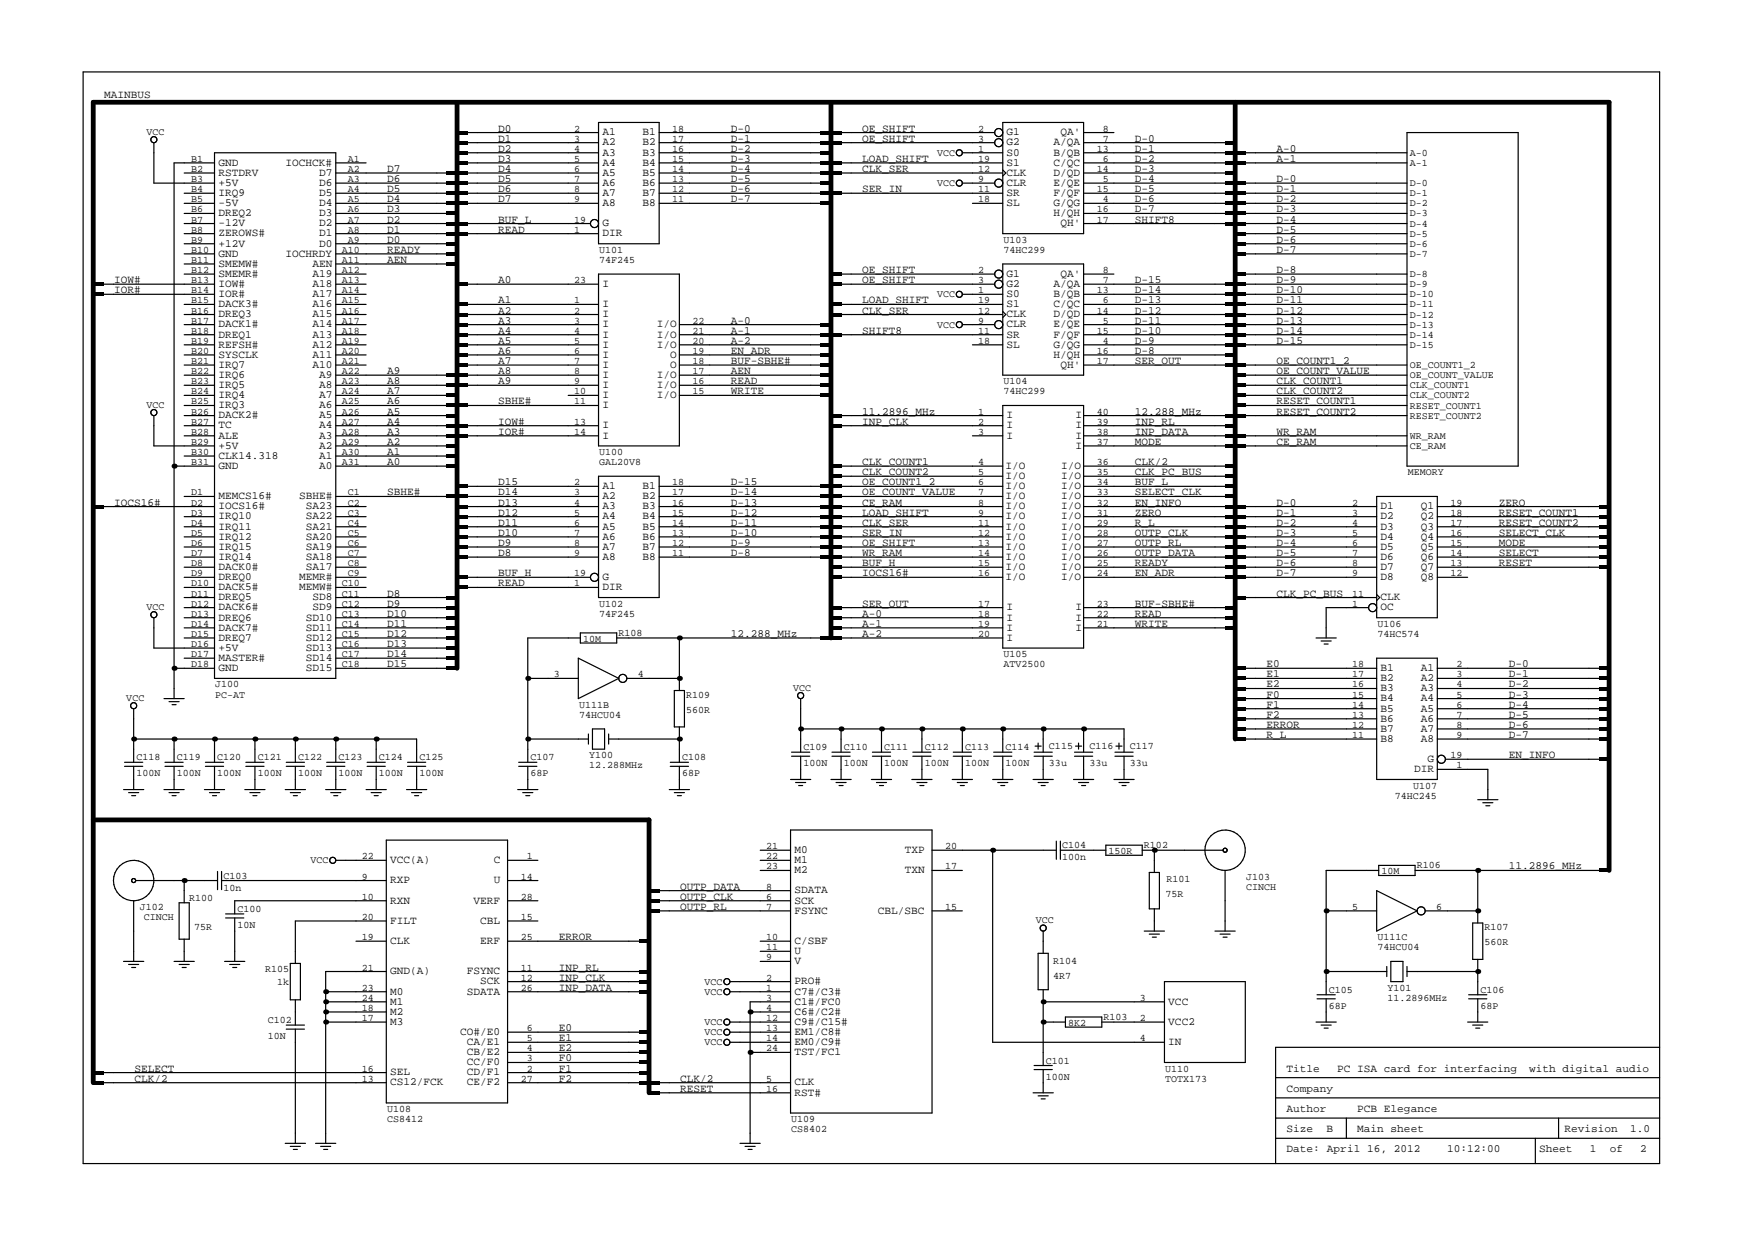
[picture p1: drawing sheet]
<svg xmlns="http://www.w3.org/2000/svg" width="297mm" height="210mm" viewBox="0 0 297 210" stroke-linecap="round" stroke-linejoin="round" font-family="sans-serif">
<defs><g id="words">
<g font-size="1.9">
<text x="17.8" y="16.7">MAINBUS</text>
<text x="84.9" y="22.4">D0</text>
<text x="102.7" y="23.1">A1</text>
<text x="109.5" y="23.1">B1</text>
<text x="124.5" y="22.4">D-0</text>
<text x="146.9" y="22.4">OE_SHIFT</text>
<text x="171.5" y="23.1">G1</text>
<text x="180.7" y="23.1">QA'</text>
<text x="37.2" y="28.2">GND</text>
<text x="37.2" y="30">RSTDRV</text>
<text x="48.7" y="28.2">IOCHCK#</text>
<text x="54.4" y="30">D7</text>
<text x="66" y="29.3">D7</text>
<text x="84.9" y="29.3">D4</text>
<text x="84.9" y="27.6">D3</text>
<text x="84.9" y="25.9">D2</text>
<text x="84.9" y="24.1">D1</text>
<text x="102.7" y="24.8">A2</text>
<text x="102.7" y="26.5">A3</text>
<text x="102.7" y="28.2">A4</text>
<text x="102.7" y="30">A5</text>
<text x="109.5" y="24.8">B2</text>
<text x="109.5" y="26.5">B3</text>
<text x="109.5" y="28.2">B4</text>
<text x="109.5" y="30">B5</text>
<text x="124.5" y="24.1">D-1</text>
<text x="124.5" y="25.9">D-2</text>
<text x="124.5" y="27.6">D-3</text>
<text x="124.5" y="29.3">D-4</text>
<text x="146.9" y="24.1">OE_SHIFT</text>
<text x="146.9" y="27.6">LOAD_SHIFT</text>
<text x="146.9" y="29.3">CLK_SER</text>
<text x="171.5" y="24.8">G2</text>
<text x="171.5" y="26.5">S0</text>
<text x="171.5" y="28.2">S1</text>
<text x="171.5" y="30">CLK</text>
<text x="179.6" y="24.8">A/QA</text>
<text x="179.6" y="26.5">B/QB</text>
<text x="179.6" y="28.2">C/QC</text>
<text x="179.6" y="30">D/QD</text>
<text x="193.4" y="24.1">D-0</text>
<text x="193.4" y="25.9">D-1</text>
<text x="193.4" y="27.6">D-2</text>
<text x="193.4" y="29.3">D-3</text>
<text x="217.5" y="25.9">A-0</text>
<text x="217.5" y="27.6">A-1</text>
<text x="37.2" y="31.7">+5V</text>
<text x="37.2" y="33.4">IRQ9</text>
<text x="37.2" y="35.1">-5V</text>
<text x="54.4" y="31.7">D6</text>
<text x="54.4" y="33.4">D5</text>
<text x="54.4" y="35.1">D4</text>
<text x="66" y="31">D6</text>
<text x="66" y="32.8">D5</text>
<text x="66" y="34.5">D4</text>
<text x="84.9" y="34.5">D7</text>
<text x="84.9" y="32.8">D6</text>
<text x="84.9" y="31">D5</text>
<text x="102.7" y="31.7">A6</text>
<text x="102.7" y="33.4">A7</text>
<text x="102.7" y="35.1">A8</text>
<text x="109.5" y="31.7">B6</text>
<text x="109.5" y="33.4">B7</text>
<text x="109.5" y="35.1">B8</text>
<text x="124.5" y="31">D-5</text>
<text x="124.5" y="32.8">D-6</text>
<text x="124.5" y="34.5">D-7</text>
<text x="146.9" y="32.8">SER_IN</text>
<text x="171.5" y="31.7">CLR</text>
<text x="171.5" y="33.4">SR</text>
<text x="171.5" y="35.1">SL</text>
<text x="179.6" y="31.7">E/QE</text>
<text x="179.6" y="33.4">F/QF</text>
<text x="179.6" y="35.1">G/QG</text>
<text x="193.4" y="31">D-4</text>
<text x="193.4" y="32.8">D-5</text>
<text x="193.4" y="34.5">D-6</text>
<text x="217.5" y="31">D-0</text>
<text x="217.5" y="32.8">D-1</text>
<text x="217.5" y="34.5">D-2</text>
<text x="37.2" y="36.8">DREQ2</text>
<text x="37.2" y="38.6">-12V</text>
<text x="37.2" y="40.3">ZEROWS#</text>
<text x="54.4" y="36.8">D3</text>
<text x="54.4" y="38.6">D2</text>
<text x="54.4" y="40.3">D1</text>
<text x="66" y="36.2">D3</text>
<text x="66" y="37.9">D2</text>
<text x="66" y="39.6">D1</text>
<text x="66" y="41.4">D0</text>
<text x="84.9" y="37.9">BUF_L</text>
<text x="84.9" y="39.6">READ</text>
<text x="102.7" y="38.6">G</text>
<text x="102.7" y="40.3">DIR</text>
<text x="179.6" y="36.8">H/QH</text>
<text x="180.7" y="38.6">QH'</text>
<text x="193.4" y="36.2">D-7</text>
<text x="193.4" y="37.9">SHIFT8</text>
<text x="217.5" y="36.2">D-3</text>
<text x="217.5" y="37.9">D-4</text>
<text x="217.5" y="39.6">D-5</text>
<text x="217.5" y="41.4">D-6</text>
<text x="37.2" y="42">+12V</text>
<text x="37.2" y="43.7">GND</text>
<text x="37.2" y="45.5">SMEMW#</text>
<text x="37.2" y="47.2">SMEMR#</text>
<text x="48.7" y="43.7">IOCHRDY</text>
<text x="53.3" y="45.5">AEN</text>
<text x="53.3" y="47.2">A19</text>
<text x="54.4" y="42">D0</text>
<text x="66" y="44.8">AEN</text>
<text x="66" y="43.1">READY</text>
<text x="146.9" y="46.5">OE_SHIFT</text>
<text x="171.5" y="47.2">G1</text>
<text x="180.7" y="47.2">QA'</text>
<text x="217.5" y="43.1">D-7</text>
<text x="217.5" y="46.5">D-8</text>
<text x="19.5" y="48.3">IOW#</text>
<text x="19.5" y="50">IOR#</text>
<text x="37.2" y="48.9">IOW#</text>
<text x="37.2" y="52.3">DACK3#</text>
<text x="37.2" y="50.6">IOR#</text>
<text x="53.3" y="48.9">A18</text>
<text x="53.3" y="50.6">A17</text>
<text x="53.3" y="52.3">A16</text>
<text x="84.9" y="48.3">A0</text>
<text x="84.9" y="53.4">A2</text>
<text x="84.9" y="51.7">A1</text>
<text x="102.7" y="52.3">I</text>
<text x="102.7" y="48.9">I</text>
<text x="146.9" y="48.3">OE_SHIFT</text>
<text x="146.9" y="51.7">LOAD_SHIFT</text>
<text x="146.9" y="53.4">CLK_SER</text>
<text x="171.5" y="48.9">G2</text>
<text x="171.5" y="50.6">S0</text>
<text x="171.5" y="52.3">S1</text>
<text x="179.6" y="48.9">A/QA</text>
<text x="179.6" y="50.6">B/QB</text>
<text x="179.6" y="52.3">C/QC</text>
<text x="193.4" y="48.3">D-15</text>
<text x="193.4" y="50">D-14</text>
<text x="193.4" y="51.7">D-13</text>
<text x="193.4" y="53.4">D-12</text>
<text x="217.5" y="53.4">D-12</text>
<text x="217.5" y="51.7">D-11</text>
<text x="217.5" y="50">D-10</text>
<text x="217.5" y="48.3">D-9</text>
<text x="37.2" y="54.1">DREQ3</text>
<text x="37.2" y="57.5">DREQ1</text>
<text x="37.2" y="55.8">DACK1#</text>
<text x="37.2" y="59.2">REFSH#</text>
<text x="53.3" y="54.1">A15</text>
<text x="53.3" y="55.8">A14</text>
<text x="53.3" y="57.5">A13</text>
<text x="53.3" y="59.2">A12</text>
<text x="84.9" y="58.6">A5</text>
<text x="84.9" y="56.9">A4</text>
<text x="84.9" y="55.1">A3</text>
<text x="102.7" y="54.1">I</text>
<text x="102.7" y="55.8">I</text>
<text x="102.7" y="57.5">I</text>
<text x="102.7" y="59.2">I</text>
<text x="112" y="55.8">I/O</text>
<text x="112" y="57.5">I/O</text>
<text x="112" y="59.2">I/O</text>
<text x="124.5" y="55.1">A-0</text>
<text x="124.5" y="56.9">A-1</text>
<text x="124.5" y="58.6">A-2</text>
<text x="146.9" y="56.9">SHIFT8</text>
<text x="171.5" y="54.1">CLK</text>
<text x="171.5" y="55.8">CLR</text>
<text x="171.5" y="57.5">SR</text>
<text x="171.5" y="59.2">SL</text>
<text x="179.6" y="54.1">D/QD</text>
<text x="179.6" y="55.8">E/QE</text>
<text x="179.6" y="57.5">F/QF</text>
<text x="179.6" y="59.2">G/QG</text>
<text x="193.4" y="55.1">D-11</text>
<text x="193.4" y="56.9">D-10</text>
<text x="193.4" y="58.6">D-9</text>
<text x="217.5" y="58.6">D-15</text>
<text x="217.5" y="56.9">D-14</text>
<text x="217.5" y="55.1">D-13</text>
<text x="37.2" y="61">SYSCLK</text>
<text x="37.2" y="62.7">IRQ7</text>
<text x="37.2" y="64.4">IRQ6</text>
<text x="53.3" y="61">A11</text>
<text x="53.3" y="62.7">A10</text>
<text x="54.4" y="64.4">A9</text>
<text x="66" y="63.8">A9</text>
<text x="66" y="65.5">A8</text>
<text x="84.9" y="65.5">A9</text>
<text x="84.9" y="63.8">A8</text>
<text x="84.9" y="62">A7</text>
<text x="84.9" y="60.3">A6</text>
<text x="102.7" y="61">I</text>
<text x="102.7" y="62.7">I</text>
<text x="102.7" y="64.4">I</text>
<text x="112" y="64.4">I/O</text>
<text x="114.2" y="61">O</text>
<text x="114.2" y="62.7">O</text>
<text x="124.5" y="60.3">EN_ADR</text>
<text x="124.5" y="63.8">AEN</text>
<text x="124.5" y="65.5">READ</text>
<text x="124.5" y="62">BUF-SBHE#</text>
<text x="179.6" y="61">H/QH</text>
<text x="180.7" y="62.7">QH'</text>
<text x="193.4" y="60.3">D-8</text>
<text x="193.4" y="62">SER_OUT</text>
<text x="217.5" y="65.5">CLK_COUNT1</text>
<text x="217.5" y="62">OE_COUNT1_2</text>
<text x="217.5" y="63.8">OE_COUNT_VALUE</text>
<text x="37.2" y="66.1">IRQ5</text>
<text x="37.2" y="67.8">IRQ4</text>
<text x="37.2" y="69.6">IRQ3</text>
<text x="37.2" y="71.3">DACK2#</text>
<text x="54.4" y="66.1">A8</text>
<text x="54.4" y="67.8">A7</text>
<text x="54.4" y="69.6">A6</text>
<text x="54.4" y="71.3">A5</text>
<text x="66" y="67.2">A7</text>
<text x="66" y="68.9">A6</text>
<text x="66" y="70.6">A5</text>
<text x="84.9" y="68.9">SBHE#</text>
<text x="102.7" y="66.1">I</text>
<text x="102.7" y="67.8">I</text>
<text x="102.7" y="69.6">I</text>
<text x="112" y="66.1">I/O</text>
<text x="112" y="67.8">I/O</text>
<text x="124.5" y="67.2">WRITE</text>
<text x="146.9" y="70.6">11.2896_MHz</text>
<text x="171.5" y="71.3">I</text>
<text x="183.3" y="71.3">I</text>
<text x="193.4" y="70.6">12.288_MHz</text>
<text x="217.5" y="67.2">CLK_COUNT2</text>
<text x="217.5" y="68.9">RESET_COUNT1</text>
<text x="217.5" y="70.6">RESET_COUNT2</text>
<text x="37.2" y="73">TC</text>
<text x="37.2" y="74.7">ALE</text>
<text x="37.2" y="76.5">+5V</text>
<text x="54.4" y="73">A4</text>
<text x="54.4" y="74.7">A3</text>
<text x="54.4" y="76.5">A2</text>
<text x="66" y="72.4">A4</text>
<text x="66" y="74.1">A3</text>
<text x="66" y="75.8">A2</text>
<text x="66" y="77.5">A1</text>
<text x="84.9" y="72.4">IOW#</text>
<text x="84.9" y="74.1">IOR#</text>
<text x="102.7" y="73">I</text>
<text x="102.7" y="74.7">I</text>
<text x="146.9" y="72.4">INP_CLK</text>
<text x="171.5" y="73">I</text>
<text x="171.5" y="74.7">I</text>
<text x="183.3" y="73">I</text>
<text x="183.3" y="74.7">I</text>
<text x="183.3" y="76.5">I</text>
<text x="193.4" y="72.4">INP_RL</text>
<text x="193.4" y="74.1">INP_DATA</text>
<text x="193.4" y="75.8">MODE</text>
<text x="217.5" y="75.8">CE_RAM</text>
<text x="217.5" y="74.1">WR_RAM</text>
<text x="37.2" y="79.9">GND</text>
<text x="37.2" y="78.2">CLK14.318</text>
<text x="54.4" y="78.2">A1</text>
<text x="54.4" y="79.9">A0</text>
<text x="66" y="79.3">A0</text>
<text x="84.9" y="82.7">D15</text>
<text x="102.7" y="83.3">A1</text>
<text x="109.5" y="83.3">B1</text>
<text x="124.5" y="82.7">D-15</text>
<text x="146.9" y="79.3">CLK_COUNT1</text>
<text x="146.9" y="81">CLK_COUNT2</text>
<text x="146.9" y="82.7">OE_COUNT1_2</text>
<text x="171.4" y="79.9">I/O</text>
<text x="171.4" y="81.6">I/O</text>
<text x="171.4" y="83.3">I/O</text>
<text x="180.8" y="79.9">I/O</text>
<text x="180.8" y="81.6">I/O</text>
<text x="180.8" y="83.3">I/O</text>
<text x="193.4" y="79.3">CLK/2</text>
<text x="193.4" y="82.7">BUF_L</text>
<text x="193.4" y="81">CLK_PC_BUS</text>
<text x="19.5" y="86.1">IOCS16#</text>
<text x="37.2" y="88.5">IRQ10</text>
<text x="37.2" y="85.1">MEMCS16#</text>
<text x="37.2" y="86.8">IOCS16#</text>
<text x="51" y="85.1">SBHE#</text>
<text x="52.1" y="86.8">SA23</text>
<text x="52.1" y="88.5">SA22</text>
<text x="66" y="84.4">SBHE#</text>
<text x="84.9" y="89.6">D11</text>
<text x="84.9" y="87.9">D12</text>
<text x="84.9" y="86.1">D13</text>
<text x="84.9" y="84.4">D14</text>
<text x="102.7" y="85.1">A2</text>
<text x="102.7" y="86.8">A3</text>
<text x="102.7" y="88.5">A4</text>
<text x="109.5" y="85.1">B2</text>
<text x="109.5" y="86.8">B3</text>
<text x="109.5" y="88.5">B4</text>
<text x="124.5" y="84.4">D-14</text>
<text x="124.5" y="86.1">D-13</text>
<text x="124.5" y="87.9">D-12</text>
<text x="124.5" y="89.6">D-11</text>
<text x="146.9" y="84.4">OE_COUNT_VALUE</text>
<text x="146.9" y="86.1">CE_RAM</text>
<text x="146.9" y="87.9">LOAD_SHIFT</text>
<text x="146.9" y="89.6">CLK_SER</text>
<text x="171.4" y="85.1">I/O</text>
<text x="171.4" y="86.8">I/O</text>
<text x="171.4" y="88.5">I/O</text>
<text x="180.8" y="85.1">I/O</text>
<text x="180.8" y="86.8">I/O</text>
<text x="180.8" y="88.5">I/O</text>
<text x="193.4" y="86.1">EN_INFO</text>
<text x="193.4" y="87.9">ZERO</text>
<text x="193.4" y="89.6">R_L</text>
<text x="193.4" y="84.4">SELECT_CLK</text>
<text x="217.5" y="86.1">D-0</text>
<text x="217.5" y="87.9">D-1</text>
<text x="217.5" y="89.6">D-2</text>
<text x="235.3" y="86.8">D1</text>
<text x="235.3" y="88.5">D2</text>
<text x="242.1" y="86.8">Q1</text>
<text x="242.1" y="88.5">Q2</text>
<text x="255.4" y="86.1">ZERO</text>
<text x="255.4" y="87.9">RESET_COUNT1</text>
<text x="255.4" y="89.6">RESET_COUNT2</text>
<text x="37.2" y="90.2">IRQ11</text>
<text x="37.2" y="92">IRQ12</text>
<text x="37.2" y="93.7">IRQ15</text>
<text x="37.2" y="95.4">IRQ14</text>
<text x="52.1" y="90.2">SA21</text>
<text x="52.1" y="92">SA20</text>
<text x="52.1" y="93.7">SA19</text>
<text x="52.1" y="95.4">SA18</text>
<text x="84.9" y="94.8">D8</text>
<text x="84.9" y="93">D9</text>
<text x="84.9" y="91.3">D10</text>
<text x="102.7" y="90.2">A5</text>
<text x="102.7" y="92">A6</text>
<text x="102.7" y="93.7">A7</text>
<text x="102.7" y="95.4">A8</text>
<text x="109.5" y="90.2">B5</text>
<text x="109.5" y="92">B6</text>
<text x="109.5" y="93.7">B7</text>
<text x="109.5" y="95.4">B8</text>
<text x="124.5" y="91.3">D-10</text>
<text x="124.5" y="93">D-9</text>
<text x="124.5" y="94.8">D-8</text>
<text x="146.9" y="91.3">SER_IN</text>
<text x="146.9" y="93">OE_SHIFT</text>
<text x="146.9" y="94.8">WR_RAM</text>
<text x="171.4" y="90.2">I/O</text>
<text x="171.4" y="92">I/O</text>
<text x="171.4" y="93.7">I/O</text>
<text x="171.4" y="95.4">I/O</text>
<text x="180.8" y="90.2">I/O</text>
<text x="180.8" y="92">I/O</text>
<text x="180.8" y="93.7">I/O</text>
<text x="180.8" y="95.4">I/O</text>
<text x="193.4" y="91.3">OUTP_CLK</text>
<text x="193.4" y="93">OUTP_RL</text>
<text x="193.4" y="94.8">OUTP_DATA</text>
<text x="217.5" y="91.3">D-3</text>
<text x="217.5" y="93">D-4</text>
<text x="217.5" y="94.8">D-5</text>
<text x="235.3" y="90.2">D3</text>
<text x="235.3" y="92">D4</text>
<text x="235.3" y="93.7">D5</text>
<text x="235.3" y="95.4">D6</text>
<text x="242.1" y="90.2">Q3</text>
<text x="242.1" y="92">Q4</text>
<text x="242.1" y="93.7">Q5</text>
<text x="242.1" y="95.4">Q6</text>
<text x="255.4" y="91.3">SELECT_CLK</text>
<text x="255.4" y="93">MODE</text>
<text x="255.4" y="94.8">SELECT</text>
<text x="37.2" y="98.8">DREQ0</text>
<text x="37.2" y="97.1">DACK0#</text>
<text x="37.2" y="100.6">DACK5#</text>
<text x="51" y="98.8">MEMR#</text>
<text x="51" y="100.6">MEMW#</text>
<text x="52.1" y="97.1">SA17</text>
<text x="66" y="101.6">D8</text>
<text x="84.9" y="99.9">READ</text>
<text x="84.9" y="98.2">BUF_H</text>
<text x="102.7" y="98.8">G</text>
<text x="102.7" y="100.6">DIR</text>
<text x="146.9" y="96.5">BUF_H</text>
<text x="146.9" y="98.2">IOCS16#</text>
<text x="171.4" y="97.1">I/O</text>
<text x="171.4" y="98.8">I/O</text>
<text x="180.8" y="97.1">I/O</text>
<text x="180.8" y="98.8">I/O</text>
<text x="193.4" y="96.5">READY</text>
<text x="193.4" y="98.2">EN_ADR</text>
<text x="217.5" y="96.5">D-6</text>
<text x="217.5" y="98.2">D-7</text>
<text x="217.5" y="101.6">CLK_PC_BUS</text>
<text x="235.3" y="97.1">D7</text>
<text x="235.3" y="98.8">D8</text>
<text x="242.1" y="97.1">Q7</text>
<text x="242.1" y="98.8">Q8</text>
<text x="255.4" y="96.5">RESET</text>
<text x="37.2" y="102.3">DREQ5</text>
<text x="37.2" y="105.7">DREQ6</text>
<text x="37.2" y="104">DACK6#</text>
<text x="37.2" y="107.5">DACK7#</text>
<text x="52.1" y="105.7">SD10</text>
<text x="52.1" y="107.5">SD11</text>
<text x="53.3" y="102.3">SD8</text>
<text x="53.3" y="104">SD9</text>
<text x="66" y="103.4">D9</text>
<text x="66" y="105.1">D10</text>
<text x="66" y="106.8">D11</text>
<text x="146.9" y="103.4">SER_OUT</text>
<text x="146.9" y="105.1">A-0</text>
<text x="146.9" y="106.8">A-1</text>
<text x="171.5" y="104">I</text>
<text x="171.5" y="105.7">I</text>
<text x="171.5" y="107.5">I</text>
<text x="183.3" y="105.7">I</text>
<text x="183.3" y="107.5">I</text>
<text x="183.3" y="104">I</text>
<text x="193.4" y="105.1">READ</text>
<text x="193.4" y="106.8">WRITE</text>
<text x="193.4" y="103.4">BUF-SBHE#</text>
<text x="235.3" y="102.3">CLK</text>
<text x="235.3" y="104">OC</text>
<text x="37.2" y="109.2">DREQ7</text>
<text x="37.2" y="110.9">+5V</text>
<text x="37.2" y="112.6">MASTER#</text>
<text x="52.1" y="109.2">SD12</text>
<text x="52.1" y="110.9">SD13</text>
<text x="52.1" y="112.6">SD14</text>
<text x="66" y="108.5">D12</text>
<text x="66" y="110.3">D13</text>
<text x="66" y="112">D14</text>
<text x="66" y="113.7">D15</text>
<text x="124.5" y="108.5">12.288_MHz</text>
<text x="146.9" y="108.5">A-2</text>
<text x="171.5" y="109.2">I</text>
<text x="215.8" y="113.7">E0</text>
<text x="257.1" y="113.7">D-0</text>
<text x="37.2" y="114.3">GND</text>
<text x="52.1" y="114.3">SD15</text>
<text x="215.8" y="115.4">E1</text>
<text x="215.8" y="117.1">E2</text>
<text x="215.8" y="118.9">F0</text>
<text x="235.3" y="114.3">B1</text>
<text x="235.3" y="116.1">B2</text>
<text x="235.3" y="117.8">B3</text>
<text x="235.3" y="119.5">B4</text>
<text x="242.1" y="114.3">A1</text>
<text x="242.1" y="116.1">A2</text>
<text x="242.1" y="117.8">A3</text>
<text x="242.1" y="119.5">A4</text>
<text x="257.1" y="115.4">D-1</text>
<text x="257.1" y="117.1">D-2</text>
<text x="257.1" y="118.9">D-3</text>
<text x="215.8" y="120.6">F1</text>
<text x="215.8" y="122.3">F2</text>
<text x="215.8" y="124">ERROR</text>
<text x="215.8" y="125.8">R_L</text>
<text x="235.3" y="121.2">B5</text>
<text x="235.3" y="123">B6</text>
<text x="235.3" y="124.7">B7</text>
<text x="242.1" y="121.2">A5</text>
<text x="242.1" y="123">A6</text>
<text x="242.1" y="124.7">A7</text>
<text x="257.1" y="120.6">D-4</text>
<text x="257.1" y="122.3">D-5</text>
<text x="257.1" y="124">D-6</text>
<text x="257.1" y="125.8">D-7</text>
<text x="235.3" y="126.4">B8</text>
<text x="241" y="131.6">DIR</text>
<text x="242.1" y="126.4">A8</text>
<text x="243.3" y="129.8">G</text>
<text x="257.1" y="129.2">EN_INFO</text>
<text x="66.5" y="147.1">VCC(A)</text>
<text x="84.1" y="147.1">C</text>
<text x="135.4" y="145.3">M0</text>
<text x="135.4" y="147.1">M1</text>
<text x="135.4" y="148.8">M2</text>
<text x="154.2" y="145.3">TXP</text>
<text x="154.2" y="148.8">TXN</text>
<text x="257.1" y="148.1">11.2896_MHz</text>
<text x="66.5" y="150.5">RXP</text>
<text x="66.5" y="154">RXN</text>
<text x="80.7" y="154">VERF</text>
<text x="84.1" y="150.5">U</text>
<text x="115.9" y="153.3">OUTP_CLK</text>
<text x="115.9" y="155">OUTP_RL</text>
<text x="115.9" y="151.6">OUTP_DATA</text>
<text x="135.4" y="152.2">SDATA</text>
<text x="135.4" y="154">SCK</text>
<text x="135.4" y="155.7">FSYNC</text>
<text x="149.6" y="155.7">CBL/SBC</text>
<text x="66.5" y="160.8">CLK</text>
<text x="66.5" y="157.4">FILT</text>
<text x="81.9" y="160.8">ERF</text>
<text x="81.9" y="157.4">CBL</text>
<text x="95.3" y="160.2">ERROR</text>
<text x="135.4" y="160.8">C/SBF</text>
<text x="66.5" y="166">GND(A)</text>
<text x="79.6" y="166">FSYNC</text>
<text x="81.9" y="167.7">SCK</text>
<text x="95.3" y="165.4">INP_RL</text>
<text x="95.3" y="167.1">INP_CLK</text>
<text x="135.4" y="162.6">U</text>
<text x="135.4" y="164.3">V</text>
<text x="135.4" y="167.7">PRO#</text>
<text x="66.5" y="169.5">M0</text>
<text x="66.5" y="171.2">M1</text>
<text x="66.5" y="172.9">M2</text>
<text x="79.6" y="169.5">SDATA</text>
<text x="95.3" y="168.8">INP_DATA</text>
<text x="135.4" y="169.5">C7#/C3#</text>
<text x="135.4" y="171.2">C1#/FC0</text>
<text x="135.4" y="172.9">C6#/C2#</text>
<text x="199.1" y="171.2">VCC</text>
<text x="66.5" y="174.6">M3</text>
<text x="78.4" y="176.3">CO#/E0</text>
<text x="79.6" y="178.1">CA/E1</text>
<text x="79.6" y="179.8">CB/E2</text>
<text x="95.3" y="175.7">E0</text>
<text x="95.3" y="177.4">E1</text>
<text x="95.3" y="179.1">E2</text>
<text x="135.4" y="174.6">C9#/C15#</text>
<text x="135.4" y="176.3">EM1/C8#</text>
<text x="135.4" y="178.1">EM0/C9#</text>
<text x="135.4" y="179.8">TST/FC1</text>
<text x="199.1" y="178.1">IN</text>
<text x="199.1" y="174.6">VCC2</text>
<text x="22.9" y="182.6">SELECT</text>
<text x="22.9" y="184.3">CLK/2</text>
<text x="66.5" y="185">CS12/FCK</text>
<text x="66.5" y="183.2">SEL</text>
<text x="79.6" y="181.5">CC/F0</text>
<text x="79.6" y="183.2">CD/F1</text>
<text x="79.6" y="185">CE/F2</text>
<text x="95.3" y="180.9">F0</text>
<text x="95.3" y="182.6">F1</text>
<text x="95.3" y="184.3">F2</text>
<text x="115.9" y="184.3">CLK/2</text>
<text x="135.4" y="185">CLK</text>
<text x="219.3" y="182.6">Title</text>
<text x="227.9" y="182.6">PC ISA card for interfacing</text>
<text x="260.6" y="182.6">with digital audio</text>
<text x="115.9" y="186">RESET</text>
<text x="135.4" y="186.7">RST#</text>
<text x="219.3" y="189.5">Author</text>
<text x="219.3" y="186">Company</text>
<text x="231.3" y="189.5">PCB Elegance</text>
<text x="219.3" y="196.4">Date: April 16, 2012</text>
<text x="219.3" y="192.9">Size</text>
<text x="226.1" y="192.9">B</text>
<text x="231.3" y="192.9">Main sheet</text>
<text x="246.6" y="196.4">10:12:00</text>
<text x="262.3" y="196.4">Sheet</text>
<text x="266.6" y="192.9">Revision</text>
<text x="270.9" y="196.4">1</text>
<text x="274.4" y="196.4">of</text>
<text x="277.8" y="192.9">1.0</text>
<text x="279.5" y="196.4">2</text>
</g>
<g font-size="1.7">
<text x="25" y="22.9">VCC</text>
<text x="97.8" y="22.4">2</text>
<text x="114.6" y="22.4">18</text>
<text x="166.7" y="22.4">2</text>
<text x="187.9" y="22.4">8</text>
<text x="32.6" y="29.3">B2</text>
<text x="32.6" y="27.6">B1</text>
<text x="59.3" y="27.6">A1</text>
<text x="59.3" y="29.3">A2</text>
<text x="97.8" y="24.1">3</text>
<text x="97.8" y="25.9">4</text>
<text x="97.8" y="27.6">5</text>
<text x="97.8" y="29.3">6</text>
<text x="114.6" y="24.1">17</text>
<text x="114.6" y="25.9">16</text>
<text x="114.6" y="27.6">15</text>
<text x="114.6" y="29.3">14</text>
<text x="159.7" y="26.6">VCC</text>
<text x="166.7" y="24.1">3</text>
<text x="166.7" y="25.9">1</text>
<text x="166.7" y="27.6">19</text>
<text x="166.7" y="29.3">12</text>
<text x="186.9" y="25.9">13</text>
<text x="186.9" y="29.3">14</text>
<text x="187.9" y="24.1">7</text>
<text x="187.9" y="27.6">6</text>
<text x="240.3" y="26.6">A-0</text>
<text x="240.3" y="28.3">A-1</text>
<text x="32.6" y="32.8">B4</text>
<text x="32.6" y="31">B3</text>
<text x="32.6" y="34.5">B5</text>
<text x="59.3" y="31">A3</text>
<text x="59.3" y="32.8">A4</text>
<text x="59.3" y="34.5">A5</text>
<text x="97.8" y="31">7</text>
<text x="97.8" y="32.8">8</text>
<text x="97.8" y="34.5">9</text>
<text x="114.6" y="31">13</text>
<text x="114.6" y="32.8">12</text>
<text x="114.6" y="34.5">11</text>
<text x="159.7" y="31.7">VCC</text>
<text x="166.7" y="31">9</text>
<text x="166.7" y="32.8">11</text>
<text x="166.7" y="34.5">18</text>
<text x="186.9" y="32.8">15</text>
<text x="187.9" y="31">5</text>
<text x="187.9" y="34.5">4</text>
<text x="240.3" y="31.7">D-0</text>
<text x="240.3" y="33.4">D-1</text>
<text x="240.3" y="35.2">D-2</text>
<text x="32.6" y="36.2">B6</text>
<text x="32.6" y="39.6">B8</text>
<text x="32.6" y="37.9">B7</text>
<text x="32.6" y="41.4">B9</text>
<text x="59.3" y="36.2">A6</text>
<text x="59.3" y="37.9">A7</text>
<text x="59.3" y="39.6">A8</text>
<text x="59.3" y="41.4">A9</text>
<text x="97.8" y="37.9">19</text>
<text x="97.8" y="39.6">1</text>
<text x="171" y="41.4">U103</text>
<text x="186.9" y="36.2">16</text>
<text x="186.9" y="37.9">17</text>
<text x="240.3" y="36.9">D-3</text>
<text x="240.3" y="38.6">D-4</text>
<text x="240.3" y="40.3">D-5</text>
<text x="32.6" y="43.1">B10</text>
<text x="32.6" y="44.8">B11</text>
<text x="32.6" y="46.5">B12</text>
<text x="58.3" y="43.1">A10</text>
<text x="58.3" y="44.8">A11</text>
<text x="58.3" y="46.5">A12</text>
<text x="102.1" y="43.1">U101</text>
<text x="102.1" y="44.8">74F245</text>
<text x="166.7" y="46.5">2</text>
<text x="171" y="43.1">74HC299</text>
<text x="187.9" y="46.5">8</text>
<text x="240.3" y="42.1">D-6</text>
<text x="240.3" y="43.8">D-7</text>
<text x="240.3" y="47.2">D-8</text>
<text x="32.6" y="48.3">B13</text>
<text x="32.6" y="50">B14</text>
<text x="32.6" y="51.7">B15</text>
<text x="32.6" y="53.4">B16</text>
<text x="58.3" y="48.3">A13</text>
<text x="58.3" y="50">A14</text>
<text x="58.3" y="51.7">A15</text>
<text x="58.3" y="53.4">A16</text>
<text x="97.8" y="51.7">1</text>
<text x="97.8" y="53.4">2</text>
<text x="97.8" y="48.3">23</text>
<text x="159.7" y="50.7">VCC</text>
<text x="166.7" y="48.3">3</text>
<text x="166.7" y="50">1</text>
<text x="166.7" y="51.7">19</text>
<text x="166.7" y="53.4">12</text>
<text x="186.9" y="50">13</text>
<text x="186.9" y="53.4">14</text>
<text x="187.9" y="48.3">7</text>
<text x="187.9" y="51.7">6</text>
<text x="240.3" y="48.9">D-9</text>
<text x="240.3" y="50.7">D-10</text>
<text x="240.3" y="52.4">D-11</text>
<text x="32.6" y="55.1">B17</text>
<text x="32.6" y="56.9">B18</text>
<text x="32.6" y="58.6">B19</text>
<text x="58.3" y="55.1">A17</text>
<text x="58.3" y="56.9">A18</text>
<text x="58.3" y="58.6">A19</text>
<text x="97.8" y="55.1">3</text>
<text x="97.8" y="56.9">4</text>
<text x="97.8" y="58.6">5</text>
<text x="118" y="55.1">22</text>
<text x="118" y="56.9">21</text>
<text x="118" y="58.6">20</text>
<text x="159.7" y="55.8">VCC</text>
<text x="166.7" y="55.1">9</text>
<text x="166.7" y="56.9">11</text>
<text x="166.7" y="58.6">18</text>
<text x="186.9" y="56.9">15</text>
<text x="187.9" y="55.1">5</text>
<text x="187.9" y="58.6">4</text>
<text x="240.3" y="54.1">D-12</text>
<text x="240.3" y="55.8">D-13</text>
<text x="240.3" y="57.6">D-14</text>
<text x="240.3" y="59.3">D-15</text>
<text x="32.6" y="60.3">B20</text>
<text x="32.6" y="62">B21</text>
<text x="32.6" y="63.8">B22</text>
<text x="32.6" y="65.5">B23</text>
<text x="58.3" y="60.3">A20</text>
<text x="58.3" y="62">A21</text>
<text x="58.3" y="63.8">A22</text>
<text x="58.3" y="65.5">A23</text>
<text x="97.8" y="60.3">6</text>
<text x="97.8" y="62">7</text>
<text x="97.8" y="63.8">8</text>
<text x="97.8" y="65.5">9</text>
<text x="118" y="63.8">17</text>
<text x="118" y="65.5">16</text>
<text x="118" y="60.3">19</text>
<text x="118" y="62">18</text>
<text x="171" y="65.5">U104</text>
<text x="186.9" y="60.3">16</text>
<text x="186.9" y="62">17</text>
<text x="240.3" y="62.7">OE_COUNT1_2</text>
<text x="240.3" y="64.4">OE_COUNT_VALUE</text>
<text x="25" y="69.4">VCC</text>
<text x="32.6" y="67.2">B24</text>
<text x="32.6" y="68.9">B25</text>
<text x="32.6" y="70.6">B26</text>
<text x="58.3" y="67.2">A24</text>
<text x="58.3" y="68.9">A25</text>
<text x="58.3" y="70.6">A26</text>
<text x="97.8" y="67.2">10</text>
<text x="97.8" y="68.9">11</text>
<text x="118" y="67.2">15</text>
<text x="166.7" y="70.6">1</text>
<text x="171" y="67.2">74HC299</text>
<text x="186.9" y="70.6">40</text>
<text x="240.3" y="67.9">CLK_COUNT2</text>
<text x="240.3" y="66.2">CLK_COUNT1</text>
<text x="240.3" y="69.6">RESET_COUNT1</text>
<text x="240.3" y="71.3">RESET_COUNT2</text>
<text x="32.6" y="72.4">B27</text>
<text x="32.6" y="74.1">B28</text>
<text x="32.6" y="77.5">B30</text>
<text x="32.6" y="75.8">B29</text>
<text x="58.3" y="72.4">A27</text>
<text x="58.3" y="74.1">A28</text>
<text x="58.3" y="75.8">A29</text>
<text x="58.3" y="77.5">A30</text>
<text x="97.8" y="72.4">13</text>
<text x="97.8" y="74.1">14</text>
<text x="102.1" y="77.5">U100</text>
<text x="166.7" y="72.4">2</text>
<text x="166.7" y="74.1">3</text>
<text x="186.9" y="75.8">37</text>
<text x="186.9" y="74.1">38</text>
<text x="186.9" y="72.4">39</text>
<text x="240.3" y="74.8">WR_RAM</text>
<text x="240.3" y="76.5">CE_RAM</text>
<text x="32.6" y="79.3">B31</text>
<text x="58.3" y="79.3">A31</text>
<text x="97.8" y="82.7">2</text>
<text x="102.1" y="79.3">GAL20V8</text>
<text x="114.6" y="82.7">18</text>
<text x="166.7" y="79.3">4</text>
<text x="166.7" y="81">5</text>
<text x="166.7" y="82.7">6</text>
<text x="186.9" y="82.7">34</text>
<text x="186.9" y="81">35</text>
<text x="186.9" y="79.3">36</text>
<text x="239.9" y="81">MEMORY</text>
<text x="32.6" y="84.4">D1</text>
<text x="32.6" y="86.1">D2</text>
<text x="32.6" y="87.9">D3</text>
<text x="32.6" y="89.6">D4</text>
<text x="59.3" y="84.4">C1</text>
<text x="59.3" y="86.1">C2</text>
<text x="59.3" y="87.9">C3</text>
<text x="59.3" y="89.6">C4</text>
<text x="97.8" y="84.4">3</text>
<text x="97.8" y="86.1">4</text>
<text x="97.8" y="87.9">5</text>
<text x="97.8" y="89.6">6</text>
<text x="114.6" y="84.4">17</text>
<text x="114.6" y="86.1">16</text>
<text x="114.6" y="87.9">15</text>
<text x="114.6" y="89.6">14</text>
<text x="166.7" y="84.4">7</text>
<text x="166.7" y="86.1">8</text>
<text x="166.7" y="87.9">9</text>
<text x="166.7" y="89.6">11</text>
<text x="186.9" y="89.6">29</text>
<text x="186.9" y="87.9">31</text>
<text x="186.9" y="86.1">32</text>
<text x="186.9" y="84.4">33</text>
<text x="230.4" y="86.1">2</text>
<text x="230.4" y="87.9">3</text>
<text x="230.4" y="89.6">4</text>
<text x="247.2" y="86.1">19</text>
<text x="247.2" y="87.9">18</text>
<text x="247.2" y="89.6">17</text>
<text x="32.6" y="91.3">D5</text>
<text x="32.6" y="93">D6</text>
<text x="32.6" y="94.8">D7</text>
<text x="59.3" y="91.3">C5</text>
<text x="59.3" y="93">C6</text>
<text x="59.3" y="94.8">C7</text>
<text x="97.8" y="91.3">7</text>
<text x="97.8" y="93">8</text>
<text x="97.8" y="94.8">9</text>
<text x="114.6" y="91.3">13</text>
<text x="114.6" y="93">12</text>
<text x="114.6" y="94.8">11</text>
<text x="166.7" y="91.3">12</text>
<text x="166.7" y="93">13</text>
<text x="166.7" y="94.8">14</text>
<text x="186.9" y="94.8">26</text>
<text x="186.9" y="93">27</text>
<text x="186.9" y="91.3">28</text>
<text x="230.4" y="91.3">5</text>
<text x="230.4" y="93">6</text>
<text x="230.4" y="94.8">7</text>
<text x="247.2" y="91.3">16</text>
<text x="247.2" y="93">15</text>
<text x="247.2" y="94.8">14</text>
<text x="32.6" y="96.5">D8</text>
<text x="32.6" y="98.2">D9</text>
<text x="32.6" y="99.9">D10</text>
<text x="32.6" y="101.6">D11</text>
<text x="58.3" y="99.9">C10</text>
<text x="58.3" y="101.6">C11</text>
<text x="59.3" y="96.5">C8</text>
<text x="59.3" y="98.2">C9</text>
<text x="97.8" y="98.2">19</text>
<text x="97.8" y="99.9">1</text>
<text x="166.7" y="96.5">15</text>
<text x="166.7" y="98.2">16</text>
<text x="186.9" y="98.2">24</text>
<text x="186.9" y="96.5">25</text>
<text x="230.4" y="101.6">11</text>
<text x="230.4" y="96.5">8</text>
<text x="230.4" y="98.2">9</text>
<text x="247.2" y="96.5">13</text>
<text x="247.2" y="98.2">12</text>
<text x="25" y="103.9">VCC</text>
<text x="32.6" y="103.4">D12</text>
<text x="32.6" y="105.1">D13</text>
<text x="32.6" y="106.8">D14</text>
<text x="58.3" y="103.4">C12</text>
<text x="58.3" y="105.1">C13</text>
<text x="58.3" y="106.8">C14</text>
<text x="102.1" y="103.4">U102</text>
<text x="102.1" y="105.1">74F245</text>
<text x="166.7" y="103.4">17</text>
<text x="166.7" y="105.1">18</text>
<text x="166.7" y="106.8">19</text>
<text x="186.9" y="106.8">21</text>
<text x="186.9" y="105.1">22</text>
<text x="186.9" y="103.4">23</text>
<text x="230.4" y="103.4">1</text>
<text x="234.7" y="106.8">U106</text>
<text x="32.6" y="108.5">D15</text>
<text x="32.6" y="112">D17</text>
<text x="32.6" y="110.3">D16</text>
<text x="32.6" y="113.7">D18</text>
<text x="58.3" y="108.5">C15</text>
<text x="58.3" y="110.3">C16</text>
<text x="58.3" y="112">C17</text>
<text x="58.3" y="113.7">C18</text>
<text x="99.4" y="109.4">10M</text>
<text x="105.4" y="108.4">R108</text>
<text x="166.7" y="108.5">20</text>
<text x="171" y="112">U105</text>
<text x="171" y="113.7">ATV2500</text>
<text x="230.4" y="113.7">18</text>
<text x="234.7" y="108.5">74HC574</text>
<text x="248.2" y="113.7">2</text>
<text x="21.5" y="119.4">VCC</text>
<text x="36.7" y="117.1">J100</text>
<text x="36.7" y="118.9">PC-AT</text>
<text x="94.4" y="115.4">3</text>
<text x="108.7" y="115.4">4</text>
<text x="116.9" y="118.9">R109</text>
<text x="135.2" y="117.7">VCC</text>
<text x="230.4" y="115.4">17</text>
<text x="230.4" y="117.1">16</text>
<text x="230.4" y="118.9">15</text>
<text x="248.2" y="115.4">3</text>
<text x="248.2" y="117.1">4</text>
<text x="248.2" y="118.9">5</text>
<text x="98.7" y="120.6">U111B</text>
<text x="98.7" y="122.3">74HCU04</text>
<text x="116.9" y="121.4">560R</text>
<text x="230.4" y="120.6">14</text>
<text x="230.4" y="122.3">13</text>
<text x="230.4" y="124">12</text>
<text x="230.4" y="125.8">11</text>
<text x="248.2" y="120.6">6</text>
<text x="248.2" y="122.3">7</text>
<text x="248.2" y="124">8</text>
<text x="248.2" y="125.8">9</text>
<text x="23.3" y="129.5">C118</text>
<text x="30.1" y="129.5">C119</text>
<text x="37" y="129.5">C120</text>
<text x="43.9" y="129.5">C121</text>
<text x="50.8" y="129.5">C122</text>
<text x="57.7" y="129.5">C123</text>
<text x="64.6" y="129.5">C124</text>
<text x="71.5" y="129.5">C125</text>
<text x="90.4" y="129.5">C107</text>
<text x="100.4" y="129.2">Y100</text>
<text x="100.4" y="130.9">12.288MHz</text>
<text x="116.3" y="129.5">C108</text>
<text x="136.9" y="127.8">C109</text>
<text x="136.9" y="130.6">100N</text>
<text x="143.8" y="127.8">C110</text>
<text x="143.8" y="130.6">100N</text>
<text x="150.7" y="127.8">C111</text>
<text x="150.7" y="130.6">100N</text>
<text x="157.6" y="127.8">C112</text>
<text x="157.6" y="130.6">100N</text>
<text x="164.5" y="127.8">C113</text>
<text x="164.5" y="130.6">100N</text>
<text x="171.4" y="127.8">C114</text>
<text x="171.4" y="130.6">100N</text>
<text x="178.8" y="127.6">C115</text>
<text x="178.8" y="130.6">33u</text>
<text x="185.7" y="127.6">C116</text>
<text x="185.7" y="130.6">33u</text>
<text x="192.5" y="127.6">C117</text>
<text x="192.5" y="130.6">33u</text>
<text x="247.2" y="129.2">19</text>
<text x="248.2" y="130.9">1</text>
<text x="23.3" y="132.3">100N</text>
<text x="30.1" y="132.3">100N</text>
<text x="37" y="132.3">100N</text>
<text x="43.9" y="132.3">100N</text>
<text x="50.8" y="132.3">100N</text>
<text x="57.7" y="132.3">100N</text>
<text x="64.6" y="132.3">100N</text>
<text x="71.5" y="132.3">100N</text>
<text x="90.4" y="132.3">68P</text>
<text x="116.3" y="132.3">68P</text>
<text x="237.7" y="136.1">74HC245</text>
<text x="240.8" y="134.4">U107</text>
<text x="38.1" y="149.7">C103</text>
<text x="52.9" y="147.1">VCC</text>
<text x="61.7" y="146.4">22</text>
<text x="61.7" y="149.9">9</text>
<text x="88.7" y="149.9">14</text>
<text x="89.8" y="146.4">1</text>
<text x="130.5" y="144.7">21</text>
<text x="130.5" y="146.4">22</text>
<text x="130.5" y="148.1">23</text>
<text x="161.1" y="144.7">20</text>
<text x="161.1" y="148.1">17</text>
<text x="181" y="144.5">C104</text>
<text x="181" y="146.6">100n</text>
<text x="188.9" y="145.6">150R</text>
<text x="195" y="144.5">R102</text>
<text x="212.4" y="149.9">J103</text>
<text x="235.4" y="149">10M</text>
<text x="241.5" y="148">R106</text>
<text x="23.8" y="155">J102</text>
<text x="32.2" y="153.5">R100</text>
<text x="38.1" y="151.8">10n</text>
<text x="40.5" y="155.4">C100</text>
<text x="61.7" y="153.3">10</text>
<text x="88.7" y="153.3">28</text>
<text x="130.5" y="151.6">8</text>
<text x="130.5" y="153.3">6</text>
<text x="130.5" y="155">7</text>
<text x="161.1" y="155">15</text>
<text x="198.6" y="152.8">75R</text>
<text x="198.8" y="150.2">R101</text>
<text x="212.4" y="151.6">CINCH</text>
<text x="230.4" y="155">5</text>
<text x="244.8" y="155">6</text>
<text x="24.5" y="156.8">CINCH</text>
<text x="33.1" y="158.5">75R</text>
<text x="40.5" y="158.1">10N</text>
<text x="61.7" y="156.8">20</text>
<text x="61.7" y="160.2">19</text>
<text x="88.7" y="156.8">15</text>
<text x="88.7" y="160.2">25</text>
<text x="130.5" y="160.2">10</text>
<text x="130.5" y="161.9">11</text>
<text x="176.5" y="157.3">VCC</text>
<text x="234.7" y="160.2">U111C</text>
<text x="234.7" y="161.9">74HCU04</text>
<text x="253" y="158.5">R107</text>
<text x="253" y="161.1">560R</text>
<text x="45.2" y="165.5">R105</text>
<text x="47.2" y="167.8">1k</text>
<text x="61.7" y="165.4">21</text>
<text x="88.7" y="165.4">11</text>
<text x="88.7" y="167.1">12</text>
<text x="120.1" y="167.8">VCC</text>
<text x="130.5" y="163.6">9</text>
<text x="130.5" y="167.1">2</text>
<text x="179.5" y="164.3">R104</text>
<text x="179.5" y="166.7">4R7</text>
<text x="61.7" y="168.8">23</text>
<text x="61.7" y="170.5">24</text>
<text x="61.7" y="172.3">18</text>
<text x="61.7" y="174">17</text>
<text x="88.7" y="168.8">26</text>
<text x="120.1" y="169.5">VCC</text>
<text x="130.5" y="168.8">1</text>
<text x="130.5" y="170.5">3</text>
<text x="130.5" y="172.3">4</text>
<text x="130.5" y="174">12</text>
<text x="188.1" y="173.8">R103</text>
<text x="194.3" y="170.5">3</text>
<text x="194.3" y="174">2</text>
<text x="226.5" y="169.1">C105</text>
<text x="226.5" y="171.9">68P</text>
<text x="236.5" y="168.8">Y101</text>
<text x="236.5" y="170.5">11.2896MHz</text>
<text x="252.3" y="169.1">C106</text>
<text x="252.3" y="171.9">68P</text>
<text x="45.6" y="174.3">C102</text>
<text x="45.6" y="177.1">10N</text>
<text x="89.8" y="175.7">6</text>
<text x="89.8" y="177.4">5</text>
<text x="89.8" y="179.1">4</text>
<text x="120.1" y="174.7">VCC</text>
<text x="120.1" y="176.4">VCC</text>
<text x="120.1" y="178.1">VCC</text>
<text x="130.5" y="175.7">13</text>
<text x="130.5" y="177.4">14</text>
<text x="130.5" y="179.1">24</text>
<text x="182" y="174.8">8K2</text>
<text x="194.3" y="177.4">4</text>
<text x="61.7" y="182.6">16</text>
<text x="61.7" y="184.3">13</text>
<text x="88.7" y="184.3">27</text>
<text x="89.8" y="180.9">3</text>
<text x="89.8" y="182.6">2</text>
<text x="130.5" y="184.3">5</text>
<text x="178.3" y="181.2">C101</text>
<text x="178.3" y="184">100N</text>
<text x="198.6" y="182.6">U110</text>
<text x="198.6" y="184.3">TOTX173</text>
<text x="66" y="189.5">U108</text>
<text x="66" y="191.2">CS8412</text>
<text x="130.5" y="186">16</text>
<text x="134.9" y="191.2">U109</text>
<text x="134.9" y="192.9">CS8402</text>
</g>
</g></defs>
<g fill="none" stroke="#000" stroke-width=".2">
<path d="M14.2 12.3h268.6v186h-268.6zM25.7 23.8a.52 .52 0 0 0 .8 .5 .52 .52 0 0 0 0-.9 .52 .52 0 0 0-.8 .3v.1M26.2 24.3v6.9h10.4M31.4 29.5h5.2M31.4 32.9h5.2M31.4 34.6h5.2M31.4 36.4h5.2M31.4 38.1h5.2M31.4 39.8h5.2M36.6 26h20.6v89.6h-20.6zM36.6 27.8h-6.9v91.2M57.2 29.5h19"/>
<path d="M57.2 31.2h19M57.2 32.9h19M57.2 34.6h19M57.2 36.4h19M57.2 38.1h19M57.2 39.8h19M57.2 27.8h5.2M79.6 29.5h22.4M79.6 31.2h22.4M79.6 32.9h22.4M79.6 34.6h22.4M79.6 38.1h21"/>
<path d="M79.6 39.8h22.4M79.6 26h22.4M79.6 27.8h22.4M79.6 22.6h22.4M79.6 24.3h22.4M102 20.9h10.3v20.6h-10.3zM112.3 29.5h27.6M112.3 31.2h27.6M112.3 32.9h27.6M112.3 34.6h27.6M112.3 26h27.6M112.3 27.8h27.6"/>
<path d="M112.3 22.6h27.6M112.3 24.3h27.6M143.3 29.5h27.6M143.3 32.9h27.6M143.3 27.8h27.6M143.3 22.6h26.2M143.3 24.3h26.2M164 31.2h5.5M164 26h6.9M165.7 34.6h5.2M170.9 20.9h13.8v18.9h-13.8zM170.9 29l.5 .5-.5 .5"/>
<path d="M184.7 29.5h24.1M184.7 31.2h24.1M184.7 32.9h24.1M184.7 34.6h24.1M184.7 36.4h24.1M184.7 38.1h24.1M184.7 26h24.1M184.7 27.8h24.1M184.7 22.6h5.1M184.7 24.3h24.1M212.2 31.2h27.6M212.2 32.9h27.6"/>
<path d="M212.2 34.6h27.6M212.2 36.4h27.6M212.2 38.1h27.6M212.2 39.8h27.6M212.2 26h27.6M212.2 27.8h27.6M239.8 22.6h18.9v56.8h-18.9zM17.6 48.4h19M17.6 50.1h19M31.4 41.5h5.2M31.4 43.3h5.2M31.4 45h5.2"/>
<path d="M31.4 58.8h5.2M31.4 57h5.2M31.4 55.3h5.2M31.4 53.6h5.2M31.4 51.9h5.2M31.4 46.7h5.2M57.2 41.5h19M57.2 43.3h19M57.2 45h19M57.2 48.4h5.2M57.2 50.1h5.2M57.2 58.8h5.2"/>
<path d="M57.2 57h5.2M57.2 55.3h5.2M57.2 53.6h5.2M57.2 51.9h5.2M57.2 46.7h5.2M79.6 48.4h22.4M79.6 58.8h22.4M79.6 57h22.4M79.6 55.3h22.4M79.6 53.6h22.4M79.6 51.9h22.4M102 46.7h13.8v29.3h-13.8z"/>
<path d="M115.8 58.8h24.1M115.8 57h24.1M115.8 55.3h24.1M143.3 48.4h26.2M143.3 57h27.6M143.3 53.6h27.6M143.3 51.9h27.6M143.3 46.7h26.2M164 50.1h6.9M164 55.3h5.5M165.7 58.8h5.2M170.9 45h13.8v18.9h-13.8z"/>
<path d="M170.9 53.1l.5 .5-.5 .5M184.7 48.4h24.1M184.7 50.1h24.1M184.7 58.8h24.1M184.7 57h24.1M184.7 55.3h24.1M184.7 53.6h24.1M184.7 51.9h24.1M184.7 46.7h5.1M212.2 41.5h27.6M212.2 43.3h27.6M212.2 48.4h27.6"/>
<path d="M212.2 50.1h27.6M212.2 58.8h27.6M212.2 57h27.6M212.2 55.3h27.6M212.2 53.6h27.6M212.2 51.9h27.6M212.2 46.7h27.6M26.2 70.8v5.2h10.4M29.7 79.4h6.9M31.4 63.9h5.2M31.4 65.6h5.2M31.4 67.4h5.2"/>
<path d="M31.4 69.1h5.2M31.4 70.8h5.2M31.4 72.5h5.2M31.4 74.3h5.2M31.4 77.7h5.2M31.4 62.2h5.2M31.4 60.5h5.2M57.2 63.9h19M57.2 65.6h19M57.2 67.4h19M57.2 69.1h19M57.2 70.8h19"/>
<path d="M57.2 72.5h19M57.2 74.3h19M57.2 76h19M57.2 77.7h19M57.2 79.4h19M57.2 62.2h5.2M57.2 60.5h5.2M79.6 63.9h22.4M79.6 65.6h22.4M79.6 69.1h22.4M79.6 72.5h22.4M79.6 74.3h22.4"/>
<path d="M79.6 62.2h22.4M79.6 60.5h22.4M96.8 67.4h5.2M115.8 63.9h24.1M115.8 65.6h24.1M115.8 67.4h24.1M115.8 62.2h24.1M115.8 60.5h24.1M143.3 70.8h27.6M143.3 72.5h27.6M143.3 79.4h27.6M165.7 74.3h5.2"/>
<path d="M170.9 69.1h13.8v41.3h-13.8zM184.7 70.8h24.1M184.7 72.5h24.1M184.7 74.3h24.1M184.7 76h24.1M184.7 79.4h24.1M184.7 62.2h24.1M184.7 60.5h24.1M212.2 63.9h27.6M212.2 65.6h27.6M212.2 67.4h27.6M212.2 69.1h27.6"/>
<path d="M212.2 70.8h27.6M212.2 74.3h27.6M212.2 76h27.6M212.2 62.2h27.6M17.6 86.3h19M31.4 88h5.2M31.4 89.8h5.2M31.4 91.5h5.2M31.4 93.2h5.2M31.4 94.9h5.2M31.4 96.6h5.2M31.4 98.4h5.2"/>
<path d="M31.4 84.6h5.2M57.2 86.3h5.2M57.2 88h5.2M57.2 89.8h5.2M57.2 91.5h5.2M57.2 93.2h5.2M57.2 94.9h5.2M57.2 96.6h5.2M57.2 98.4h5.2M57.2 84.6h19M79.6 86.3h22.4M79.6 88h22.4"/>
<path d="M79.6 89.8h22.4M79.6 91.5h22.4M79.6 93.2h22.4M79.6 94.9h22.4M79.6 98.4h21M79.6 82.9h22.4M79.6 84.6h22.4M102 81.1h10.3v20.7h-10.3zM112.3 86.3h27.6M112.3 88h27.6M112.3 89.8h27.6M112.3 91.5h27.6"/>
<path d="M112.3 93.2h27.6M112.3 94.9h27.6M112.3 82.9h27.6M112.3 84.6h27.6M143.3 86.3h27.6M143.3 88h27.6M143.3 89.8h27.6M143.3 91.5h27.6M143.3 93.2h27.6M143.3 94.9h27.6M143.3 96.6h27.6M143.3 98.4h27.6"/>
<path d="M143.3 81.1h27.6M143.3 82.9h27.6M143.3 84.6h27.6M184.7 86.3h24.1M184.7 88h24.1M184.7 89.8h24.1M184.7 91.5h24.1M184.7 93.2h24.1M184.7 94.9h24.1M184.7 96.6h24.1M184.7 98.4h24.1M184.7 81.1h24.1"/>
<path d="M184.7 82.9h24.1M184.7 84.6h24.1M212.2 86.3h22.4M212.2 88h22.4M212.2 89.8h22.4M212.2 91.5h22.4M212.2 93.2h22.4M212.2 94.9h22.4M212.2 96.6h22.4M212.2 98.4h22.4M234.6 84.6h10.3v20.7h-10.3zM244.9 86.3h27.6"/>
<path d="M244.9 88h27.6M244.9 89.8h27.6M244.9 91.5h27.6M244.9 93.2h27.6M244.9 94.9h27.6M244.9 96.6h27.6M244.9 98.4h5.2M25.7 104.7a.52 .52 0 0 0 .8 .5 .52 .52 0 0 0 0-.9 .52 .52 0 0 0-.8 .3v.1M26.2 105.3v5.1h10.4M27.9 119h3.5M28.8 119.6h1.7M29.7 113.9h6.9"/>
<path d="M31.4 103.5h5.2M31.4 101.8h5.2M31.4 105.3h5.2M31.4 107h5.2M31.4 108.7h5.2M31.4 100.1h5.2M31.4 112.1h5.2M57.2 103.5h19M57.2 101.8h19M57.2 113.9h19M57.2 105.3h19M57.2 107h19"/>
<path d="M57.2 108.7h19M57.2 100.1h5.2M57.2 110.4h19M57.2 112.1h19M79.6 100.1h22.4M89.9 115.6h8.7M98.6 112.1l6.8 3.5-6.8 3.4zM98.9 108.7h-9v21.2M98.9 107.8h6.2v1.8h-6.2zM105.1 108.7h34.8M106.8 115.6h9M114.9 117.7h1.7v6.2h-1.7z"/>
<path d="M115.8 108.7v9M136.4 119v9.2M143.3 103.5h27.6M143.3 105.3h27.6M143.3 107h27.6M143.3 108.7h27.6M184.7 103.5h24.1M184.7 105.3h24.1M184.7 107h24.1M212.2 101.8h22.4M212.2 113.9h22.4M212.2 115.6h22.4"/>
<path d="M212.2 117.3h22.4M212.2 119h22.4M224.3 108.7h3.4M225.1 109.2h1.8M225.7 109.7h.6M233.2 103.5h-7.2v5.2M234.6 112.1h10.3v20.7h-10.3zM234.6 101.3l.5 .5-.5 .5M244.9 113.9h27.6M244.9 115.6h27.6M244.9 117.3h27.6M244.9 119h27.6"/>
<path d="M21.1 134.5h3.4M21.2 129.9h3.1M21.2 130.6h3.1M21.9 135.1h1.7M22.4 135.6h.7M22.8 125.9h48.2v4M22.8 120.8v9.1M22.8 130.6v3.9M27.9 134.5h3.5M28.1 129.9h3.1M28.1 130.6h3.1M28.8 135.1h1.7"/>
<path d="M29.3 135.6h.7M29.3 120.1h.7M29.7 125.9v4M29.7 130.6v3.9M34.8 134.5h3.5M35 129.9h3.1M35 130.6h3.1M35.7 135.1h1.7M36.2 135.6h.7M36.6 125.9v4M36.6 130.6v3.9M41.7 134.5h3.5"/>
<path d="M41.9 129.9h3.1M41.9 130.6h3.1M42.6 135.1h1.7M43.1 135.6h.7M43.4 125.9v4M43.4 130.6v3.9M48.6 134.5h3.5M48.8 129.9h3.1M48.8 130.6h3.1M49.5 135.1h1.7M50 135.6h.7M50.3 125.9v4"/>
<path d="M50.3 130.6v3.9M55.5 134.5h3.4M55.7 129.9h3.1M55.7 130.6h3.1M56.4 135.1h1.7M56.9 135.6h.7M57.2 125.9v4M57.2 130.6v3.9M62.4 134.5h3.4M62.6 129.9h3.1M62.6 130.6h3.1M63.2 135.1h1.8"/>
<path d="M63.8 135.6h.7M64.1 125.9v4M64.1 130.6v3.9M69.3 134.5h3.4M69.4 129.9h3.2M69.4 130.6h3.2M70.1 135.1h1.8M70.7 135.6h.6M71 130.6v3.9M88.2 134.5h3.5M88.4 129.9h3.1M88.4 130.6h3.1"/>
<path d="M89.1 135.1h1.7M89.6 135.6h.7M89.9 125.9h10.4M89.9 130.6v3.9M100.3 125.1v1.7M101 124.2h2v3.4h-2zM103.7 125.9h12.1M103.7 125.1v1.7M114.1 134.5h3.4M114.2 129.9h3.1M114.2 130.6h3.1M114.9 135.1h1.7"/>
<path d="M115.4 135.6h.7M115.8 123.9v6M115.8 130.6v3.9M134.7 132.8h3.5M134.9 128.2h3.1M134.9 128.8h3.1M135.6 133.3h1.7M136.1 133.8h.7M136.4 124.2h55.2v4M136.4 128.8v4M141.6 132.8h3.5M141.8 128.2h3.1"/>
<path d="M141.8 128.8h3.1M142.5 133.3h1.7M143 133.8h.7M143.3 124.2v4M143.3 128.8v4M148.5 132.8h3.4M148.7 128.2h3.1M148.7 128.8h3.1M149.4 133.3h1.7M149.9 133.8h.7M150.2 124.2v4M150.2 128.8v4"/>
<path d="M155.4 132.8h3.4M155.6 128.2h3.1M155.6 128.8h3.1M156.2 133.3h1.8M156.8 133.8h.7M157.1 124.2v4M157.1 128.8v4M162.3 132.8h3.4M162.4 128.2h3.2M162.4 128.8h3.2M163.1 133.3h1.8M163.7 133.8h.6"/>
<path d="M164 124.2v4M164 128.8v4M169.2 132.8h3.4M169.3 128.2h3.1M169.3 128.8h3.1M170 133.3h1.7M170.5 133.8h.7M170.9 124.2v4M170.9 128.8v4M176.1 132.8h3.4M176.2 128.2h3.1M176.2 128.8h3.1"/>
<path d="M176.4 127.1h1M176.9 126.6v1M176.9 133.3h1.7M177.4 133.8h.7M177.8 124.2v4M177.8 128.8v4M182.9 132.8h3.5M183.1 128.2h3.1M183.1 128.8h3.1M183.3 127.1h1M183.8 133.3h1.7M183.8 126.6v1"/>
<path d="M184.3 133.8h.7M184.7 124.2v4M184.7 128.8v4M189.8 132.8h3.5M190 128.2h3.1M190 128.8h3.1M190.2 127.1h1M190.7 133.3h1.7M190.7 126.6v1M191.2 133.8h.7M191.6 128.8v4M212.2 120.8h22.4"/>
<path d="M212.2 122.5h22.4M212.2 124.2h22.4M212.2 125.9h22.4M244.9 120.8h27.6M244.9 122.5h27.6M244.9 124.2h27.6M244.9 125.9h27.6M244.9 131.1h8.7v5.2M244.9 129.4a.69 .69 0 0 0 1 .6 .69 .69 0 0 0 .2-1.2 .69 .69 0 0 0-1.1 .4l-.1 .2M246.3 129.4h26.2M251.8 136.3h3.5M252.7 136.8h1.7"/>
<path d="M253.2 137.3h.7M22.8 153.5v10.3M23.1 150h14M30.5 153.8h1.7v6.2h-1.7zM31.4 150v3.8M37.1 148.5v3.1M37.8 150h28M37.8 148.5v3.1M38.4 155.7h3.2M38.4 156.4h3.2M40 156.4v7.4M57.2 146.6h8.6"/>
<path d="M65.8 153.5h-25.8v2.2M65.8 156.9h-15.5v7.3M65.8 143.1h20.7v44.8h-20.7zM86.5 153.5h5.2M86.5 150h5.2M86.5 146.6h5.2M86.5 156.9h5.2M112.3 153.5h22.4M112.3 155.2h22.4M112.3 151.8h22.4M129.6 146.6h5.1M129.6 144.9h5.1"/>
<path d="M129.6 148.3h5.1M134.7 141.4h24.1v48.2h-24.1zM158.8 155.2h5.2M158.8 144.9h21.2M158.8 148.3h5.2M169.2 144.9v32.7h29.2M177.8 158.6v3.8M180 143.3v3.1M180.7 144.9h7.8M180.7 143.3v3.1M188.5 144h6.2v1.7h-6.2zM194.7 144.9h13.7"/>
<path d="M195 158.6h3.4M195.9 159.2h1.7M195.9 148.7h1.7v6.2h-1.7zM196.4 159.7h.7M196.7 144.9v3.8M196.7 154.9v3.7M205.3 144.9a3.4 3.4 0 0 0 5 3.1 3.4 3.4 0 0 0 .6-5.9 3.4 3.4 0 0 0-5.5 2.1l-.1 .7M207.1 158.6h3.4M207.9 159.2h1.7M208.4 159.7h.7M208.8 148.3v10.3M226 155.2h8.6"/>
<path d="M234.6 151.8l6.9 3.4-6.9 3.4zM235 148.3h-9v21.2M235 147.5h6.2v1.7h-6.2zM241.2 148.3h31.3M242.9 155.2h8.9M251 157.3h1.7v6.2h-1.7zM251.8 148.3v9M21.1 163.8h3.4M21.9 164.3h1.7M22.4 164.8h.7M29.7 163.8h3.4M30.5 164.3h1.7"/>
<path d="M31 164.8h.7M31.4 160v3.8M38.3 163.8h3.4M39.1 164.3h1.8M39.7 164.8h.6M48.8 174.7h3.1M48.8 175.3h3.1M49.5 164.2h1.7v6.2h-1.7zM50.3 170.4v4.3M50.3 175.3v19.5M55.5 169h10.3M55.5 174.1h10.3"/>
<path d="M55.5 170.7h10.3M55.5 172.4h10.3M60.7 160.4h5.1M65.8 165.5h-10.3v29.3M86.5 167.3h22.4M86.5 169h22.4M86.5 175.9h22.4M86.5 177.6h22.4M86.5 179.3h22.4M86.5 165.5h22.4M86.5 160.4h22.4M123.4 174.1a.52 .52 0 0 0 .7 .5 .52 .52 0 0 0 .1-.9 .52 .52 0 0 0-.8 .3v.1"/>
<path d="M124.4 167.3h10.3M124.4 169h10.3M124.4 174.1h10.3M124.4 175.9h10.3M124.4 177.6h10.3M127.8 172.4h6.9M127.8 179.3h6.9M129.6 160.4h5.1M129.6 163.8h5.1M129.6 162.1h5.1M134.7 170.7h-6.9v24.1M176.9 162.4h1.7v6.2h-1.7z"/>
<path d="M177.8 174.1h3.8M177.8 170.7h20.6M177.8 168.6v13M181.6 173.3h6.2v1.7h-6.2zM187.8 174.1h10.6M198.4 167.3h13.8v13.7h-13.8zM224.3 174.1h3.4M224.4 169.5h3.2M224.4 170.2h3.2M225.1 174.7h1.8M225.7 175.2h.6M226 170.2v3.9"/>
<path d="M226 165.5h10.3M236.3 164.7v1.7M237 163.8h2.1v3.5h-2.1zM239.8 165.5h12M239.8 164.7v1.7M250.1 174.1h3.5M250.3 169.5h3.1M250.3 170.2h3.1M251 174.7h1.7M251.5 175.2h.7M251.8 163.5v6M251.8 170.2v3.9"/>
<path d="M282.8 178.5h-65.4v19.8M17.6 184.5h48.2M17.6 182.8h48.2M48.6 194.8h3.5M49.5 195.3h1.7M50 195.8h.7M53.8 194.8h3.4M54.6 195.3h1.8M55.2 195.8h.6M86.5 184.5h22.4M86.5 181h22.4M86.5 182.8h22.4"/>
<path d="M112.3 184.5h22.4M112.3 186.2h22.4M126.1 194.8h3.5M127 195.3h1.7M127.5 195.8h.7M176.1 186.2h3.4M176.2 181.6h3.1M176.2 182.2h3.1M176.9 186.7h1.7M177.4 187.2h.7M177.8 182.2v4M217.4 187.1h65.4"/>
<path d="M217.4 194h65.4M217.4 190.5h65.4M217.4 183.6h65.4M229.4 190.5v3.5M261.6 194v4.3M265.6 190.5v3.5"/>
<circle cx="101.3" cy="38.1" r=".69"/>
<circle cx="163.5" cy="31.2" r=".52"/>
<circle cx="163.5" cy="26" r=".52"/>
<circle cx="170.2" cy="22.6" r=".69"/>
<circle cx="170.2" cy="31.2" r=".69"/>
<circle cx="170.2" cy="24.3" r=".69"/>
<circle cx="163.5" cy="50.1" r=".52"/>
<circle cx="163.5" cy="55.3" r=".52"/>
<circle cx="170.2" cy="55.3" r=".69"/>
<circle cx="170.2" cy="46.7" r=".69"/>
<circle cx="170.2" cy="48.4" r=".69"/>
<circle cx="26.2" cy="70.3" r=".52"/>
<circle cx="101.3" cy="98.4" r=".69"/>
<circle cx="106.1" cy="115.6" r=".69"/>
<circle cx="136.4" cy="118.5" r=".52"/>
<circle cx="233.9" cy="103.5" r=".69"/>
<circle cx="22.8" cy="120.2" r=".52"/>
<circle cx="22.8" cy="150" r="3.4"/>
<circle cx="22.8" cy="150" r=".34"/>
<circle cx="56.7" cy="146.6" r=".52"/>
<circle cx="177.8" cy="158.1" r=".52"/>
<circle cx="208.8" cy="144.9" r=".34"/>
<circle cx="242.2" cy="155.2" r=".69"/>
<circle cx="123.9" cy="169" r=".52"/>
<circle cx="123.9" cy="175.9" r=".52"/>
<circle cx="123.9" cy="167.3" r=".52"/>
<circle cx="123.9" cy="177.6" r=".52"/>
</g>
<path d="M77.9 17.4v96.5M141.6 17.4v91.3M210.5 17.4v108.5M15.9 139.7h94.7v46.5M274.2 148.3v-130.9h-258.3v167.1" fill="none" stroke="#000" stroke-width=".81"/>
<g fill="#000">
<path d="M76.2 29.2h1.7v.5h-1.7zM76.2 30.9h1.7v.6h-1.7zM76.2 32.7h1.7v.5h-1.7zM76.2 34.4h1.7v.5h-1.7zM76.2 36.1h1.7v.5h-1.7zM76.2 37.8h1.7v.5h-1.7zM77.9 37.8h1.7v.5h-1.7zM77.9 34.4h1.7v.5h-1.7zM77.9 32.7h1.7v.5h-1.7zM77.9 30.9h1.7v.6h-1.7zM77.9 29.2h1.7v.5h-1.7zM77.9 27.5h1.7v.5h-1.7z"/>
<path d="M77.9 25.8h1.7v.5h-1.7zM77.9 24.1h1.7v.5h-1.7zM77.9 22.3h1.7v.5h-1.7zM139.9 22.3h1.7v.5h-1.7zM139.9 24.1h1.7v.5h-1.7zM139.9 25.8h1.7v.5h-1.7zM139.9 27.5h1.7v.5h-1.7zM139.9 29.2h1.7v.5h-1.7zM139.9 30.9h1.7v.6h-1.7zM139.9 32.7h1.7v.5h-1.7zM139.9 34.4h1.7v.5h-1.7zM141.6 22.3h1.7v.5h-1.7z"/>
<path d="M141.6 24.1h1.7v.5h-1.7zM141.6 27.5h1.7v.5h-1.7zM141.6 29.2h1.7v.5h-1.7zM141.6 32.7h1.7v.5h-1.7zM208.8 24.1h1.7v.5h-1.7zM208.8 25.8h1.7v.5h-1.7zM208.8 27.5h1.7v.5h-1.7zM208.8 29.2h1.7v.5h-1.7zM208.8 30.9h1.7v.6h-1.7zM208.8 32.7h1.7v.5h-1.7zM208.8 34.4h1.7v.5h-1.7zM208.8 36.1h1.7v.5h-1.7z"/>
<path d="M208.8 37.8h1.7v.5h-1.7zM210.5 25.8h1.7v.5h-1.7zM210.5 27.5h1.7v.5h-1.7zM210.5 30.9h1.7v.6h-1.7zM210.5 32.7h1.7v.5h-1.7zM210.5 34.4h1.7v.5h-1.7zM210.5 36.1h1.7v.5h-1.7zM210.5 37.8h1.7v.5h-1.7zM15.9 48.2h1.7v.5h-1.7zM15.9 49.9h1.7v.5h-1.7zM76.2 39.6h1.7v.5h-1.7zM76.2 41.3h1.7v.5h-1.7z"/>
<path d="M76.2 43h1.7v.5h-1.7zM76.2 44.7h1.7v.5h-1.7zM77.9 39.6h1.7v.5h-1.7zM77.9 51.6h1.7v.5h-1.7zM77.9 53.3h1.7v.5h-1.7zM77.9 55.1h1.7v.5h-1.7zM77.9 56.8h1.7v.5h-1.7zM77.9 58.5h1.7v.5h-1.7zM77.9 48.2h1.7v.5h-1.7zM139.9 55.1h1.7v.5h-1.7zM139.9 56.8h1.7v.5h-1.7zM139.9 58.5h1.7v.5h-1.7z"/>
<path d="M141.6 46.4h1.7v.6h-1.7zM141.6 48.2h1.7v.5h-1.7zM141.6 51.6h1.7v.5h-1.7zM141.6 53.3h1.7v.5h-1.7zM141.6 56.8h1.7v.5h-1.7zM208.8 48.2h1.7v.5h-1.7zM208.8 49.9h1.7v.5h-1.7zM208.8 51.6h1.7v.5h-1.7zM208.8 53.3h1.7v.5h-1.7zM208.8 55.1h1.7v.5h-1.7zM208.8 56.8h1.7v.5h-1.7zM208.8 58.5h1.7v.5h-1.7z"/>
<path d="M210.5 39.6h1.7v.5h-1.7zM210.5 41.3h1.7v.5h-1.7zM210.5 43h1.7v.5h-1.7zM210.5 46.4h1.7v.6h-1.7zM210.5 48.2h1.7v.5h-1.7zM210.5 49.9h1.7v.5h-1.7zM210.5 51.6h1.7v.5h-1.7zM210.5 53.3h1.7v.5h-1.7zM210.5 55.1h1.7v.5h-1.7zM210.5 56.8h1.7v.5h-1.7zM210.5 58.5h1.7v.5h-1.7zM76.2 63.7h1.7v.5h-1.7z"/>
<path d="M76.2 65.4h1.7v.5h-1.7zM76.2 67.1h1.7v.5h-1.7zM76.2 68.8h1.7v.5h-1.7zM76.2 70.6h1.7v.5h-1.7zM76.2 72.3h1.7v.5h-1.7zM76.2 74h1.7v.5h-1.7zM76.2 75.7h1.7v.5h-1.7zM76.2 77.4h1.7v.6h-1.7zM76.2 79.2h1.7v.5h-1.7zM77.9 60.2h1.7v.5h-1.7zM77.9 61.9h1.7v.6h-1.7zM77.9 63.7h1.7v.5h-1.7z"/>
<path d="M77.9 65.4h1.7v.5h-1.7zM77.9 68.8h1.7v.5h-1.7zM77.9 72.3h1.7v.5h-1.7zM77.9 74h1.7v.5h-1.7zM139.9 60.2h1.7v.5h-1.7zM139.9 61.9h1.7v.6h-1.7zM139.9 63.7h1.7v.5h-1.7zM139.9 65.4h1.7v.5h-1.7zM139.9 67.1h1.7v.5h-1.7zM141.6 79.2h1.7v.5h-1.7zM141.6 70.6h1.7v.5h-1.7zM141.6 72.3h1.7v.5h-1.7z"/>
<path d="M208.8 60.2h1.7v.5h-1.7zM208.8 61.9h1.7v.6h-1.7zM208.8 79.2h1.7v.5h-1.7zM208.8 70.6h1.7v.5h-1.7zM208.8 72.3h1.7v.5h-1.7zM208.8 74h1.7v.5h-1.7zM208.8 75.7h1.7v.5h-1.7zM210.5 63.7h1.7v.5h-1.7zM210.5 65.4h1.7v.5h-1.7zM210.5 67.1h1.7v.5h-1.7zM210.5 68.8h1.7v.5h-1.7zM210.5 70.6h1.7v.5h-1.7z"/>
<path d="M210.5 74h1.7v.5h-1.7zM210.5 75.7h1.7v.5h-1.7zM210.5 61.9h1.7v.6h-1.7zM15.9 86.1h1.7v.5h-1.7zM76.2 84.3h1.7v.5h-1.7zM77.9 98.1h1.7v.5h-1.7zM77.9 82.6h1.7v.5h-1.7zM77.9 84.3h1.7v.5h-1.7zM77.9 86.1h1.7v.5h-1.7zM77.9 87.8h1.7v.5h-1.7zM77.9 89.5h1.7v.5h-1.7zM77.9 91.2h1.7v.5h-1.7z"/>
<path d="M77.9 92.9h1.7v.6h-1.7zM77.9 94.7h1.7v.5h-1.7zM139.9 82.6h1.7v.5h-1.7zM139.9 84.3h1.7v.5h-1.7zM139.9 86.1h1.7v.5h-1.7zM139.9 87.8h1.7v.5h-1.7zM139.9 89.5h1.7v.5h-1.7zM139.9 91.2h1.7v.5h-1.7zM139.9 92.9h1.7v.6h-1.7zM139.9 94.7h1.7v.5h-1.7zM141.6 80.9h1.7v.5h-1.7zM141.6 82.6h1.7v.5h-1.7z"/>
<path d="M141.6 84.3h1.7v.5h-1.7zM141.6 86.1h1.7v.5h-1.7zM141.6 87.8h1.7v.5h-1.7zM141.6 89.5h1.7v.5h-1.7zM141.6 91.2h1.7v.5h-1.7zM141.6 92.9h1.7v.6h-1.7zM141.6 94.7h1.7v.5h-1.7zM141.6 96.4h1.7v.5h-1.7zM141.6 98.1h1.7v.5h-1.7zM208.8 80.9h1.7v.5h-1.7zM208.8 82.6h1.7v.5h-1.7zM208.8 84.3h1.7v.5h-1.7z"/>
<path d="M208.8 86.1h1.7v.5h-1.7zM208.8 87.8h1.7v.5h-1.7zM208.8 89.5h1.7v.5h-1.7zM208.8 91.2h1.7v.5h-1.7zM208.8 92.9h1.7v.6h-1.7zM208.8 94.7h1.7v.5h-1.7zM208.8 96.4h1.7v.5h-1.7zM208.8 98.1h1.7v.5h-1.7zM210.5 86.1h1.7v.5h-1.7zM210.5 87.8h1.7v.5h-1.7zM210.5 89.5h1.7v.5h-1.7zM210.5 91.2h1.7v.5h-1.7z"/>
<path d="M210.5 92.9h1.7v.6h-1.7zM210.5 94.7h1.7v.5h-1.7zM210.5 96.4h1.7v.5h-1.7zM210.5 98.1h1.7v.5h-1.7zM272.5 86.1h1.7v.5h-1.7zM272.5 87.8h1.7v.5h-1.7zM272.5 89.5h1.7v.5h-1.7zM272.5 91.2h1.7v.5h-1.7zM272.5 92.9h1.7v.6h-1.7zM272.5 94.7h1.7v.5h-1.7zM272.5 96.4h1.7v.5h-1.7zM76.2 101.6h1.7v.5h-1.7z"/>
<path d="M76.2 103.3h1.7v.5h-1.7zM76.2 105h1.7v.5h-1.7zM76.2 106.7h1.7v.5h-1.7zM76.2 108.4h1.7v.6h-1.7zM76.2 110.2h1.7v.5h-1.7zM76.2 111.9h1.7v.5h-1.7zM76.2 113.6h1.7v.5h-1.7zM77.9 99.8h1.7v.5h-1.7zM139.9 108.4h1.7v.6h-1.7zM141.6 103.3h1.7v.5h-1.7zM141.6 105h1.7v.5h-1.7zM141.6 106.7h1.7v.5h-1.7z"/>
<path d="M141.6 108.4h1.7v.6h-1.7zM208.8 103.3h1.7v.5h-1.7zM208.8 105h1.7v.5h-1.7zM208.8 106.7h1.7v.5h-1.7zM210.5 101.6h1.7v.5h-1.7zM210.5 113.6h1.7v.5h-1.7zM210.5 115.3h1.7v.5h-1.7zM210.5 117.1h1.7v.5h-1.7zM210.5 118.8h1.7v.5h-1.7zM272.5 113.6h1.7v.5h-1.7zM272.5 115.3h1.7v.5h-1.7zM272.5 117.1h1.7v.5h-1.7z"/>
<path d="M272.5 118.8h1.7v.5h-1.7zM210.5 120.5h1.7v.5h-1.7zM210.5 122.2h1.7v.5h-1.7zM210.5 123.9h1.7v.6h-1.7zM210.5 125.7h1.7v.5h-1.7zM272.5 120.5h1.7v.5h-1.7zM272.5 122.2h1.7v.5h-1.7zM272.5 123.9h1.7v.6h-1.7zM272.5 125.7h1.7v.5h-1.7zM272.5 129.1h1.7v.5h-1.7zM110.6 151.5h1.7v.5h-1.7zM110.6 153.2h1.7v.5h-1.7z"/>
<path d="M110.6 154.9h1.7v.6h-1.7zM272.5 148.1h1.7v.5h-1.7zM108.9 160.1h1.7v.5h-1.7zM108.9 165.3h1.7v.5h-1.7zM108.9 167h1.7v.5h-1.7zM108.9 168.7h1.7v.5h-1.7zM108.9 175.6h1.7v.5h-1.7zM108.9 177.3h1.7v.5h-1.7zM108.9 179.1h1.7v.5h-1.7zM15.9 182.5h1.7v.5h-1.7zM15.9 184.2h1.7v.5h-1.7zM108.9 180.8h1.7v.5h-1.7z"/>
<path d="M108.9 182.5h1.7v.5h-1.7zM108.9 184.2h1.7v.5h-1.7zM110.6 184.2h1.7v.5h-1.7zM110.6 185.9h1.7v.6h-1.7z"/>
<circle cx="29.7" cy="79.4" r=".43"/>
<circle cx="29.7" cy="113.9" r=".43"/>
<circle cx="89.9" cy="115.6" r=".43"/>
<circle cx="115.8" cy="115.6" r=".43"/>
<circle cx="115.8" cy="108.7" r=".43"/>
<circle cx="22.8" cy="125.9" r=".43"/>
<circle cx="29.7" cy="125.9" r=".43"/>
<circle cx="36.6" cy="125.9" r=".43"/>
<circle cx="43.4" cy="125.9" r=".43"/>
<circle cx="50.3" cy="125.9" r=".43"/>
<circle cx="57.2" cy="125.9" r=".43"/>
<circle cx="64.1" cy="125.9" r=".43"/>
<circle cx="89.9" cy="125.9" r=".43"/>
<circle cx="115.8" cy="125.9" r=".43"/>
<circle cx="136.4" cy="124.2" r=".43"/>
<circle cx="143.3" cy="124.2" r=".43"/>
<circle cx="150.2" cy="124.2" r=".43"/>
<circle cx="157.1" cy="124.2" r=".43"/>
<circle cx="164" cy="124.2" r=".43"/>
<circle cx="170.9" cy="124.2" r=".43"/>
<circle cx="177.8" cy="124.2" r=".43"/>
<circle cx="184.7" cy="124.2" r=".43"/>
<circle cx="31.4" cy="150" r=".43"/>
<circle cx="169.2" cy="144.9" r=".43"/>
<circle cx="196.7" cy="144.9" r=".43"/>
<circle cx="226" cy="155.2" r=".43"/>
<circle cx="251.8" cy="155.2" r=".43"/>
<circle cx="251.8" cy="148.3" r=".43"/>
<circle cx="55.5" cy="170.7" r=".43"/>
<circle cx="55.5" cy="172.4" r=".43"/>
<circle cx="55.5" cy="169" r=".43"/>
<circle cx="55.5" cy="174.1" r=".43"/>
<circle cx="127.8" cy="179.3" r=".43"/>
<circle cx="127.8" cy="172.4" r=".43"/>
<circle cx="177.8" cy="170.7" r=".43"/>
<circle cx="177.8" cy="174.1" r=".43"/>
<circle cx="226" cy="165.5" r=".43"/>
<circle cx="251.8" cy="165.5" r=".43"/>
</g>
<use href="#words"/>
</svg>
